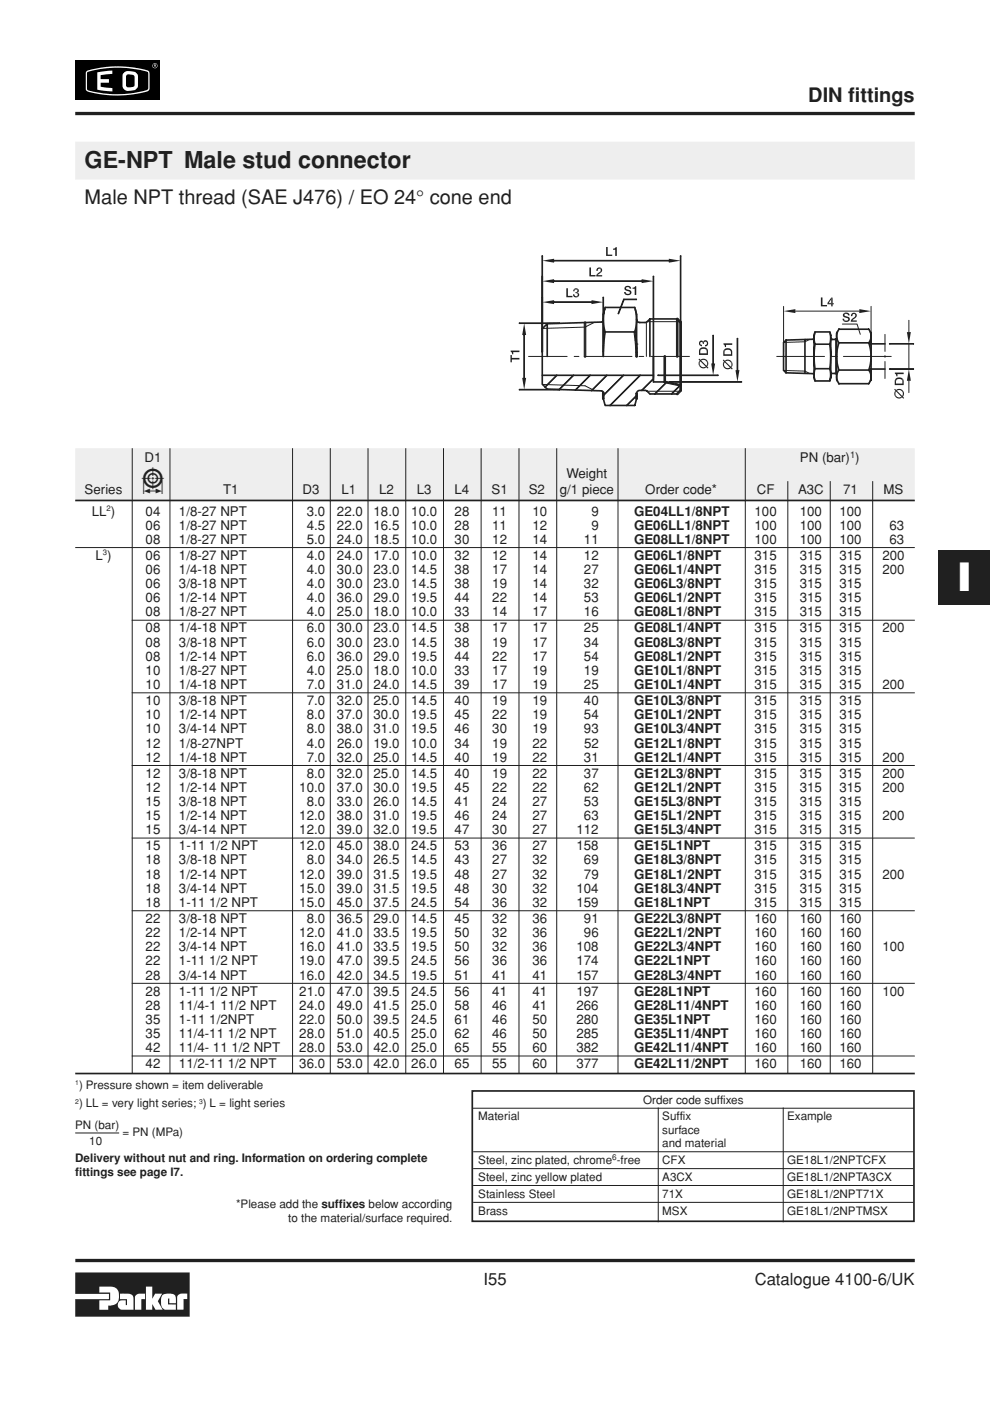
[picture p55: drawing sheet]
<svg xmlns="http://www.w3.org/2000/svg" width="210mm" height="297mm" viewBox="0 0 210 297" stroke-linecap="round" stroke-linejoin="round" font-family="sans-serif">
<defs><g id="words">
<text font-size="8.5" fill="#fff" x="203.1" y="125.2">I</text>
<text font-size="7.1" fill="#231f20" x="30" y="104.8">5</text>
<text font-size="4.9" fill="#231f20" x="17.9" y="35.6">GE-NPT Male stud connector</text>
<g font-size="4.2" fill="#231f20">
<text x="171.4" y="21.6">DIN fittings</text>
<text x="17.9" y="43.3">Male NPT thread (SAE J476) / EO 24° cone end</text>
</g>
<g font-size="3.5" fill="#231f20">
<text x="102.5" y="272.4">I55</text>
<text x="160" y="272.4">Catalogue 4100-6/UK</text>
</g>
<g font-size="2.8" fill="#231f20">
<text x="30.6" y="98">D1</text>
<text x="120.1" y="101.4">Weight</text>
<text x="169.6" y="98">PN (bar) )</text>
<text x="17.9" y="104.8">Series</text>
<text x="47.3" y="104.8">T1</text>
<text x="64.1" y="104.8">D3</text>
<text x="72.4" y="104.8">L1</text>
<text x="80.4" y="104.8">L2</text>
<text x="88.4" y="104.8">L3</text>
<text x="96.4" y="104.8">L4</text>
<text x="104.2" y="104.8">S1</text>
<text x="112.1" y="104.8">S2</text>
<text x="118.7" y="104.8">g/1 piece</text>
<text x="136.8" y="104.8">Order code*</text>
<text x="160.4" y="104.8">CF</text>
<text x="169.2" y="104.8">A3C</text>
<text x="178.8" y="104.8">71</text>
<text x="187.3" y="104.8">MS</text>
<text x="19.4" y="109.3">LL )</text>
<text x="30.9" y="109.3">04</text>
<text x="30.9" y="112.3">06</text>
<text x="37.9" y="112.3">1/8-27 NPT</text>
<text x="37.9" y="109.3">1/8-27 NPT</text>
<text x="65" y="112.3">4.5</text>
<text x="65" y="109.3">3.0</text>
<text x="71.4" y="112.3">22.0</text>
<text x="71.4" y="109.3">22.0</text>
<text x="79.2" y="112.3">16.5</text>
<text x="79.2" y="109.3">18.0</text>
<text x="87.2" y="112.3">10.0</text>
<text x="87.2" y="109.3">10.0</text>
<text x="96.4" y="112.3">28</text>
<text x="96.4" y="109.3">28</text>
<text x="104.4" y="112.3">11</text>
<text x="104.4" y="109.3">11</text>
<text x="112.9" y="112.3">12</text>
<text x="112.9" y="109.3">10</text>
<text x="125.4" y="112.3">9</text>
<text x="125.4" y="109.3">9</text>
<text x="134.4" y="109.3">GE04LL1/8NPT</text>
<text x="134.4" y="112.3">GE06LL1/8NPT</text>
<text x="160" y="109.3">100</text>
<text x="160" y="112.3">100</text>
<text x="169.6" y="109.3">100</text>
<text x="169.6" y="112.3">100</text>
<text x="178" y="109.3">100</text>
<text x="178" y="112.3">100</text>
<text x="188.6" y="112.3">63</text>
<text x="20.2" y="118.7">L )</text>
<text x="30.9" y="115.3">08</text>
<text x="30.9" y="118.7">06</text>
<text x="37.9" y="115.3">1/8-27 NPT</text>
<text x="37.9" y="118.7">1/8-27 NPT</text>
<text x="65" y="115.3">5.0</text>
<text x="65" y="118.7">4.0</text>
<text x="71.4" y="118.7">24.0</text>
<text x="71.4" y="115.3">24.0</text>
<text x="79.2" y="118.7">17.0</text>
<text x="79.2" y="115.3">18.5</text>
<text x="87.2" y="118.7">10.0</text>
<text x="87.2" y="115.3">10.0</text>
<text x="96.4" y="118.7">32</text>
<text x="96.4" y="115.3">30</text>
<text x="104.4" y="118.7">12</text>
<text x="104.4" y="115.3">12</text>
<text x="112.9" y="118.7">14</text>
<text x="112.9" y="115.3">14</text>
<text x="123.8" y="118.7">12</text>
<text x="123.8" y="115.3">11</text>
<text x="134.4" y="115.3">GE08LL1/8NPT</text>
<text x="134.4" y="118.7">GE06L1/8NPT</text>
<text x="160" y="118.7">315</text>
<text x="160" y="115.3">100</text>
<text x="169.6" y="118.7">315</text>
<text x="169.6" y="115.3">100</text>
<text x="178" y="118.7">315</text>
<text x="178" y="115.3">100</text>
<text x="187.1" y="118.7">200</text>
<text x="188.6" y="115.3">63</text>
<text x="30.9" y="121.7">06</text>
<text x="30.9" y="124.7">06</text>
<text x="37.9" y="121.7">1/4-18 NPT</text>
<text x="37.9" y="124.7">3/8-18 NPT</text>
<text x="65" y="121.7">4.0</text>
<text x="65" y="124.7">4.0</text>
<text x="71.4" y="121.7">30.0</text>
<text x="71.4" y="124.7">30.0</text>
<text x="79.2" y="121.7">23.0</text>
<text x="79.2" y="124.7">23.0</text>
<text x="87.2" y="121.7">14.5</text>
<text x="87.2" y="124.7">14.5</text>
<text x="96.4" y="121.7">38</text>
<text x="96.4" y="124.7">38</text>
<text x="104.4" y="121.7">17</text>
<text x="104.4" y="124.7">19</text>
<text x="112.9" y="121.7">14</text>
<text x="112.9" y="124.7">14</text>
<text x="123.8" y="121.7">27</text>
<text x="123.8" y="124.7">32</text>
<text x="134.4" y="121.7">GE06L1/4NPT</text>
<text x="134.4" y="124.7">GE06L3/8NPT</text>
<text x="160" y="121.7">315</text>
<text x="160" y="124.7">315</text>
<text x="169.6" y="121.7">315</text>
<text x="169.6" y="124.7">315</text>
<text x="178" y="121.7">315</text>
<text x="178" y="124.7">315</text>
<text x="187.1" y="121.7">200</text>
<text x="30.9" y="127.7">06</text>
<text x="30.9" y="130.7">08</text>
<text x="37.9" y="127.7">1/2-14 NPT</text>
<text x="37.9" y="130.7">1/8-27 NPT</text>
<text x="65" y="127.7">4.0</text>
<text x="65" y="130.7">4.0</text>
<text x="71.4" y="127.7">36.0</text>
<text x="71.4" y="130.7">25.0</text>
<text x="79.2" y="127.7">29.0</text>
<text x="79.2" y="130.7">18.0</text>
<text x="87.2" y="127.7">19.5</text>
<text x="87.2" y="130.7">10.0</text>
<text x="96.4" y="127.7">44</text>
<text x="96.4" y="130.7">33</text>
<text x="104.4" y="127.7">22</text>
<text x="104.4" y="130.7">14</text>
<text x="112.9" y="127.7">14</text>
<text x="112.9" y="130.7">17</text>
<text x="123.8" y="127.7">53</text>
<text x="123.8" y="130.7">16</text>
<text x="134.4" y="127.7">GE06L1/2NPT</text>
<text x="134.4" y="130.7">GE08L1/8NPT</text>
<text x="160" y="127.7">315</text>
<text x="160" y="130.7">315</text>
<text x="169.6" y="127.7">315</text>
<text x="169.6" y="130.7">315</text>
<text x="178" y="127.7">315</text>
<text x="178" y="130.7">315</text>
<text x="30.9" y="134.1">08</text>
<text x="30.9" y="137.1">08</text>
<text x="37.9" y="134.1">1/4-18 NPT</text>
<text x="37.9" y="137.1">3/8-18 NPT</text>
<text x="65" y="134.1">6.0</text>
<text x="65" y="137.1">6.0</text>
<text x="71.4" y="134.1">30.0</text>
<text x="71.4" y="137.1">30.0</text>
<text x="79.2" y="134.1">23.0</text>
<text x="79.2" y="137.1">23.0</text>
<text x="87.2" y="134.1">14.5</text>
<text x="87.2" y="137.1">14.5</text>
<text x="96.4" y="134.1">38</text>
<text x="96.4" y="137.1">38</text>
<text x="104.4" y="134.1">17</text>
<text x="104.4" y="137.1">19</text>
<text x="112.9" y="134.1">17</text>
<text x="112.9" y="137.1">17</text>
<text x="123.8" y="134.1">25</text>
<text x="123.8" y="137.1">34</text>
<text x="134.4" y="134.1">GE08L1/4NPT</text>
<text x="134.4" y="137.1">GE08L3/8NPT</text>
<text x="160" y="134.1">315</text>
<text x="160" y="137.1">315</text>
<text x="169.6" y="134.1">315</text>
<text x="169.6" y="137.1">315</text>
<text x="178" y="134.1">315</text>
<text x="178" y="137.1">315</text>
<text x="187.1" y="134.1">200</text>
<text x="30.9" y="140.1">08</text>
<text x="30.9" y="143.1">10</text>
<text x="37.9" y="140.1">1/2-14 NPT</text>
<text x="37.9" y="143.1">1/8-27 NPT</text>
<text x="65" y="140.1">6.0</text>
<text x="65" y="143.1">4.0</text>
<text x="71.4" y="140.1">36.0</text>
<text x="71.4" y="143.1">25.0</text>
<text x="79.2" y="140.1">29.0</text>
<text x="79.2" y="143.1">18.0</text>
<text x="87.2" y="140.1">19.5</text>
<text x="87.2" y="143.1">10.0</text>
<text x="96.4" y="140.1">44</text>
<text x="96.4" y="143.1">33</text>
<text x="104.4" y="140.1">22</text>
<text x="104.4" y="143.1">17</text>
<text x="112.9" y="140.1">17</text>
<text x="112.9" y="143.1">19</text>
<text x="123.8" y="140.1">54</text>
<text x="123.8" y="143.1">19</text>
<text x="134.4" y="140.1">GE08L1/2NPT</text>
<text x="134.4" y="143.1">GE10L1/8NPT</text>
<text x="160" y="140.1">315</text>
<text x="160" y="143.1">315</text>
<text x="169.6" y="140.1">315</text>
<text x="169.6" y="143.1">315</text>
<text x="178" y="140.1">315</text>
<text x="178" y="143.1">315</text>
<text x="30.9" y="146.1">10</text>
<text x="30.9" y="149.5">10</text>
<text x="37.9" y="146.1">1/4-18 NPT</text>
<text x="37.9" y="149.5">3/8-18 NPT</text>
<text x="65" y="146.1">7.0</text>
<text x="65" y="149.5">7.0</text>
<text x="71.4" y="146.1">31.0</text>
<text x="71.4" y="149.5">32.0</text>
<text x="79.2" y="146.1">24.0</text>
<text x="79.2" y="149.5">25.0</text>
<text x="87.2" y="146.1">14.5</text>
<text x="87.2" y="149.5">14.5</text>
<text x="96.4" y="146.1">39</text>
<text x="96.4" y="149.5">40</text>
<text x="104.4" y="146.1">17</text>
<text x="104.4" y="149.5">19</text>
<text x="112.9" y="146.1">19</text>
<text x="112.9" y="149.5">19</text>
<text x="123.8" y="146.1">25</text>
<text x="123.8" y="149.5">40</text>
<text x="134.4" y="146.1">GE10L1/4NPT</text>
<text x="134.4" y="149.5">GE10L3/8NPT</text>
<text x="160" y="146.1">315</text>
<text x="160" y="149.5">315</text>
<text x="169.6" y="146.1">315</text>
<text x="169.6" y="149.5">315</text>
<text x="178" y="146.1">315</text>
<text x="178" y="149.5">315</text>
<text x="187.1" y="146.1">200</text>
<text x="30.9" y="152.5">10</text>
<text x="30.9" y="155.5">10</text>
<text x="37.9" y="152.5">1/2-14 NPT</text>
<text x="37.9" y="155.5">3/4-14 NPT</text>
<text x="65" y="152.5">8.0</text>
<text x="65" y="155.5">8.0</text>
<text x="71.4" y="152.5">37.0</text>
<text x="71.4" y="155.5">38.0</text>
<text x="79.2" y="152.5">30.0</text>
<text x="79.2" y="155.5">31.0</text>
<text x="87.2" y="152.5">19.5</text>
<text x="87.2" y="155.5">19.5</text>
<text x="96.4" y="152.5">45</text>
<text x="96.4" y="155.5">46</text>
<text x="104.4" y="152.5">22</text>
<text x="104.4" y="155.5">30</text>
<text x="112.9" y="152.5">19</text>
<text x="112.9" y="155.5">19</text>
<text x="123.8" y="152.5">54</text>
<text x="123.8" y="155.5">93</text>
<text x="134.4" y="152.5">GE10L1/2NPT</text>
<text x="134.4" y="155.5">GE10L3/4NPT</text>
<text x="160" y="152.5">315</text>
<text x="160" y="155.5">315</text>
<text x="169.6" y="152.5">315</text>
<text x="169.6" y="155.5">315</text>
<text x="178" y="152.5">315</text>
<text x="178" y="155.5">315</text>
<text x="30.9" y="158.5">12</text>
<text x="30.9" y="161.5">12</text>
<text x="37.9" y="158.5">1/8-27NPT</text>
<text x="37.9" y="161.5">1/4-18 NPT</text>
<text x="65" y="161.5">7.0</text>
<text x="65" y="158.5">4.0</text>
<text x="71.4" y="161.5">32.0</text>
<text x="71.5" y="158.5">26.0</text>
<text x="79.2" y="161.5">25.0</text>
<text x="79.2" y="158.5">19.0</text>
<text x="87.2" y="161.5">14.5</text>
<text x="87.2" y="158.5">10.0</text>
<text x="96.4" y="161.5">40</text>
<text x="96.4" y="158.5">34</text>
<text x="104.4" y="161.5">19</text>
<text x="104.4" y="158.5">19</text>
<text x="112.9" y="161.5">22</text>
<text x="112.9" y="158.5">22</text>
<text x="123.8" y="161.5">31</text>
<text x="123.8" y="158.5">52</text>
<text x="134.4" y="158.5">GE12L1/8NPT</text>
<text x="134.4" y="161.5">GE12L1/4NPT</text>
<text x="160" y="158.5">315</text>
<text x="160" y="161.5">315</text>
<text x="169.6" y="158.5">315</text>
<text x="169.6" y="161.5">315</text>
<text x="178" y="158.5">315</text>
<text x="178" y="161.5">315</text>
<text x="187.1" y="161.5">200</text>
<text x="30.9" y="164.9">12</text>
<text x="30.9" y="167.9">12</text>
<text x="37.9" y="164.9">3/8-18 NPT</text>
<text x="37.9" y="167.9">1/2-14 NPT</text>
<text x="63.5" y="167.9">10.0</text>
<text x="65" y="164.9">8.0</text>
<text x="71.4" y="167.9">37.0</text>
<text x="71.4" y="164.9">32.0</text>
<text x="79.2" y="167.9">30.0</text>
<text x="79.2" y="164.9">25.0</text>
<text x="87.2" y="167.9">19.5</text>
<text x="87.2" y="164.9">14.5</text>
<text x="96.4" y="167.9">45</text>
<text x="96.4" y="164.9">40</text>
<text x="104.4" y="167.9">22</text>
<text x="104.4" y="164.9">19</text>
<text x="112.9" y="167.9">22</text>
<text x="112.9" y="164.9">22</text>
<text x="123.8" y="167.9">62</text>
<text x="123.8" y="164.9">37</text>
<text x="134.4" y="164.9">GE12L3/8NPT</text>
<text x="134.4" y="167.9">GE12L1/2NPT</text>
<text x="160" y="164.9">315</text>
<text x="160" y="167.9">315</text>
<text x="169.6" y="164.9">315</text>
<text x="169.6" y="167.9">315</text>
<text x="178" y="164.9">315</text>
<text x="178" y="167.9">315</text>
<text x="187.1" y="164.9">200</text>
<text x="187.1" y="167.9">200</text>
<text x="30.9" y="170.9">15</text>
<text x="30.9" y="173.9">15</text>
<text x="37.9" y="170.9">3/8-18 NPT</text>
<text x="37.9" y="173.9">1/2-14 NPT</text>
<text x="63.5" y="173.9">12.0</text>
<text x="65" y="170.9">8.0</text>
<text x="71.4" y="173.9">38.0</text>
<text x="71.4" y="170.9">33.0</text>
<text x="79.2" y="173.9">31.0</text>
<text x="79.2" y="170.9">26.0</text>
<text x="87.2" y="173.9">19.5</text>
<text x="87.2" y="170.9">14.5</text>
<text x="96.4" y="173.9">46</text>
<text x="96.4" y="170.9">41</text>
<text x="104.4" y="173.9">24</text>
<text x="104.4" y="170.9">24</text>
<text x="112.9" y="173.9">27</text>
<text x="112.9" y="170.9">27</text>
<text x="123.8" y="173.9">63</text>
<text x="123.8" y="170.9">53</text>
<text x="134.4" y="170.9">GE15L3/8NPT</text>
<text x="134.4" y="173.9">GE15L1/2NPT</text>
<text x="160" y="170.9">315</text>
<text x="160" y="173.9">315</text>
<text x="169.6" y="170.9">315</text>
<text x="169.6" y="173.9">315</text>
<text x="178" y="170.9">315</text>
<text x="178" y="173.9">315</text>
<text x="187.1" y="173.9">200</text>
<text x="30.9" y="176.9">15</text>
<text x="37.9" y="176.9">3/4-14 NPT</text>
<text x="63.5" y="176.9">12.0</text>
<text x="71.4" y="176.9">39.0</text>
<text x="79.2" y="176.9">32.0</text>
<text x="87.2" y="176.9">19.5</text>
<text x="96.4" y="176.9">47</text>
<text x="104.4" y="176.9">30</text>
<text x="112.9" y="176.9">27</text>
<text x="122.2" y="176.9">112</text>
<text x="134.4" y="176.9">GE15L3/4NPT</text>
<text x="160" y="176.9">315</text>
<text x="169.6" y="176.9">315</text>
<text x="178" y="176.9">315</text>
<text x="30.9" y="180.3">15</text>
<text x="30.9" y="183.3">18</text>
<text x="37.9" y="180.3">1-11 1/2 NPT</text>
<text x="37.9" y="183.3">3/8-18 NPT</text>
<text x="63.5" y="180.3">12.0</text>
<text x="65" y="183.3">8.0</text>
<text x="71.4" y="180.3">45.0</text>
<text x="71.4" y="183.3">34.0</text>
<text x="79.2" y="180.3">38.0</text>
<text x="79.2" y="183.3">26.5</text>
<text x="87.2" y="180.3">24.5</text>
<text x="87.2" y="183.3">14.5</text>
<text x="96.4" y="180.3">53</text>
<text x="96.4" y="183.3">43</text>
<text x="104.4" y="180.3">36</text>
<text x="104.4" y="183.3">27</text>
<text x="112.9" y="180.3">27</text>
<text x="112.9" y="183.3">32</text>
<text x="122.2" y="180.3">158</text>
<text x="123.8" y="183.3">69</text>
<text x="134.4" y="180.3">GE15L1NPT</text>
<text x="134.4" y="183.3">GE18L3/8NPT</text>
<text x="160" y="180.3">315</text>
<text x="160" y="183.3">315</text>
<text x="169.6" y="180.3">315</text>
<text x="169.6" y="183.3">315</text>
<text x="178" y="180.3">315</text>
<text x="178" y="183.3">315</text>
<text x="30.9" y="186.3">18</text>
<text x="30.9" y="189.3">18</text>
<text x="37.9" y="186.3">1/2-14 NPT</text>
<text x="37.9" y="189.3">3/4-14 NPT</text>
<text x="63.5" y="186.3">12.0</text>
<text x="63.5" y="189.3">15.0</text>
<text x="71.4" y="186.3">39.0</text>
<text x="71.4" y="189.3">39.0</text>
<text x="79.2" y="186.3">31.5</text>
<text x="79.2" y="189.3">31.5</text>
<text x="87.2" y="186.3">19.5</text>
<text x="87.2" y="189.3">19.5</text>
<text x="96.4" y="186.3">48</text>
<text x="96.4" y="189.3">48</text>
<text x="104.4" y="186.3">27</text>
<text x="104.4" y="189.3">30</text>
<text x="112.9" y="186.3">32</text>
<text x="112.9" y="189.3">32</text>
<text x="122.2" y="189.3">104</text>
<text x="123.8" y="186.3">79</text>
<text x="134.4" y="186.3">GE18L1/2NPT</text>
<text x="134.4" y="189.3">GE18L3/4NPT</text>
<text x="160" y="186.3">315</text>
<text x="160" y="189.3">315</text>
<text x="169.6" y="186.3">315</text>
<text x="169.6" y="189.3">315</text>
<text x="178" y="186.3">315</text>
<text x="178" y="189.3">315</text>
<text x="187.1" y="186.3">200</text>
<text x="30.9" y="192.3">18</text>
<text x="30.9" y="195.7">22</text>
<text x="37.9" y="192.3">1-11 1/2 NPT</text>
<text x="37.9" y="195.7">3/8-18 NPT</text>
<text x="63.5" y="192.3">15.0</text>
<text x="65" y="195.7">8.0</text>
<text x="71.4" y="192.3">45.0</text>
<text x="71.4" y="195.7">36.5</text>
<text x="79.2" y="192.3">37.5</text>
<text x="79.2" y="195.7">29.0</text>
<text x="87.2" y="192.3">24.5</text>
<text x="87.2" y="195.7">14.5</text>
<text x="96.4" y="192.3">54</text>
<text x="96.4" y="195.7">45</text>
<text x="104.4" y="192.3">36</text>
<text x="104.4" y="195.7">32</text>
<text x="112.9" y="192.3">32</text>
<text x="112.9" y="195.7">36</text>
<text x="122.2" y="192.3">159</text>
<text x="123.8" y="195.7">91</text>
<text x="134.4" y="192.3">GE18L1NPT</text>
<text x="134.4" y="195.7">GE22L3/8NPT</text>
<text x="160" y="192.3">315</text>
<text x="160" y="195.7">160</text>
<text x="169.6" y="192.3">315</text>
<text x="169.6" y="195.7">160</text>
<text x="178" y="192.3">315</text>
<text x="178" y="195.7">160</text>
<text x="30.9" y="198.7">22</text>
<text x="30.9" y="201.7">22</text>
<text x="37.9" y="198.7">1/2-14 NPT</text>
<text x="37.9" y="201.7">3/4-14 NPT</text>
<text x="63.5" y="198.7">12.0</text>
<text x="63.5" y="201.7">16.0</text>
<text x="71.4" y="198.7">41.0</text>
<text x="71.4" y="201.7">41.0</text>
<text x="79.2" y="198.7">33.5</text>
<text x="79.2" y="201.7">33.5</text>
<text x="87.2" y="198.7">19.5</text>
<text x="87.2" y="201.7">19.5</text>
<text x="96.4" y="198.7">50</text>
<text x="96.4" y="201.7">50</text>
<text x="104.4" y="198.7">32</text>
<text x="104.4" y="201.7">32</text>
<text x="112.9" y="198.7">36</text>
<text x="112.9" y="201.7">36</text>
<text x="122.2" y="201.7">108</text>
<text x="123.8" y="198.7">96</text>
<text x="134.4" y="198.7">GE22L1/2NPT</text>
<text x="134.4" y="201.7">GE22L3/4NPT</text>
<text x="160" y="198.7">160</text>
<text x="160" y="201.7">160</text>
<text x="169.6" y="198.7">160</text>
<text x="169.6" y="201.7">160</text>
<text x="178" y="198.7">160</text>
<text x="178" y="201.7">160</text>
<text x="187.1" y="201.7">100</text>
<text x="30.9" y="204.7">22</text>
<text x="30.9" y="207.7">28</text>
<text x="37.9" y="204.7">1-11 1/2 NPT</text>
<text x="37.9" y="207.7">3/4-14 NPT</text>
<text x="63.5" y="204.7">19.0</text>
<text x="63.5" y="207.7">16.0</text>
<text x="71.4" y="204.7">47.0</text>
<text x="71.4" y="207.7">42.0</text>
<text x="79.2" y="204.7">39.5</text>
<text x="79.2" y="207.7">34.5</text>
<text x="87.2" y="204.7">24.5</text>
<text x="87.2" y="207.7">19.5</text>
<text x="96.4" y="204.7">56</text>
<text x="96.4" y="207.7">51</text>
<text x="104.4" y="204.7">36</text>
<text x="104.4" y="207.7">41</text>
<text x="112.9" y="204.7">36</text>
<text x="112.9" y="207.7">41</text>
<text x="122.2" y="204.7">174</text>
<text x="122.2" y="207.7">157</text>
<text x="134.4" y="204.7">GE22L1NPT</text>
<text x="134.4" y="207.7">GE28L3/4NPT</text>
<text x="160" y="204.7">160</text>
<text x="160" y="207.7">160</text>
<text x="169.6" y="204.7">160</text>
<text x="169.6" y="207.7">160</text>
<text x="178" y="204.7">160</text>
<text x="178" y="207.7">160</text>
<text x="30.9" y="211.1">28</text>
<text x="30.9" y="214.1">28</text>
<text x="37.9" y="211.1">1-11 1/2 NPT</text>
<text x="37.9" y="214.1">11/4-1 11/2 NPT</text>
<text x="63.5" y="214.1">24.0</text>
<text x="63.5" y="211.1">21.0</text>
<text x="71.4" y="214.1">49.0</text>
<text x="71.4" y="211.1">47.0</text>
<text x="79.2" y="214.1">41.5</text>
<text x="79.2" y="211.1">39.5</text>
<text x="87.2" y="214.1">25.0</text>
<text x="87.2" y="211.1">24.5</text>
<text x="96.4" y="214.1">58</text>
<text x="96.4" y="211.1">56</text>
<text x="104.4" y="214.1">46</text>
<text x="104.4" y="211.1">41</text>
<text x="112.9" y="214.1">41</text>
<text x="112.9" y="211.1">41</text>
<text x="122.2" y="214.1">266</text>
<text x="122.2" y="211.1">197</text>
<text x="134.4" y="211.1">GE28L1NPT</text>
<text x="134.4" y="214.1">GE28L11/4NPT</text>
<text x="160" y="211.1">160</text>
<text x="160" y="214.1">160</text>
<text x="169.6" y="211.1">160</text>
<text x="169.6" y="214.1">160</text>
<text x="178" y="211.1">160</text>
<text x="178" y="214.1">160</text>
<text x="187.1" y="211.1">100</text>
<text x="30.9" y="217.1">35</text>
<text x="30.9" y="220.1">35</text>
<text x="37.9" y="217.1">1-11 1/2NPT</text>
<text x="37.9" y="220.1">11/4-11 1/2 NPT</text>
<text x="63.5" y="220.1">28.0</text>
<text x="63.5" y="217.1">22.0</text>
<text x="71.4" y="220.1">51.0</text>
<text x="71.4" y="217.1">50.0</text>
<text x="79.2" y="220.1">40.5</text>
<text x="79.2" y="217.1">39.5</text>
<text x="87.2" y="220.1">25.0</text>
<text x="87.2" y="217.1">24.5</text>
<text x="96.4" y="220.1">62</text>
<text x="96.4" y="217.1">61</text>
<text x="104.4" y="220.1">46</text>
<text x="104.4" y="217.1">46</text>
<text x="112.9" y="220.1">50</text>
<text x="112.9" y="217.1">50</text>
<text x="122.2" y="220.1">285</text>
<text x="122.2" y="217.1">280</text>
<text x="134.4" y="217.1">GE35L1NPT</text>
<text x="134.4" y="220.1">GE35L11/4NPT</text>
<text x="160" y="217.1">160</text>
<text x="160" y="220.1">160</text>
<text x="169.6" y="217.1">160</text>
<text x="169.6" y="220.1">160</text>
<text x="178" y="217.1">160</text>
<text x="178" y="220.1">160</text>
<text x="30.9" y="223.1">42</text>
<text x="30.9" y="226.5">42</text>
<text x="37.9" y="223.1">11/4- 11 1/2 NPT</text>
<text x="37.9" y="226.5">11/2-11 1/2 NPT</text>
<text x="63.5" y="226.5">36.0</text>
<text x="63.5" y="223.1">28.0</text>
<text x="71.4" y="226.5">53.0</text>
<text x="71.4" y="223.1">53.0</text>
<text x="79.2" y="226.5">42.0</text>
<text x="79.2" y="223.1">42.0</text>
<text x="87.2" y="226.5">26.0</text>
<text x="87.2" y="223.1">25.0</text>
<text x="96.4" y="226.5">65</text>
<text x="96.4" y="223.1">65</text>
<text x="104.4" y="226.5">55</text>
<text x="104.4" y="223.1">55</text>
<text x="112.9" y="226.5">60</text>
<text x="112.9" y="223.1">60</text>
<text x="122.2" y="226.5">377</text>
<text x="122.2" y="223.1">382</text>
<text x="134.4" y="223.1">GE42L11/4NPT</text>
<text x="134.4" y="226.5">GE42L11/2NPT</text>
<text x="160" y="223.1">160</text>
<text x="160" y="226.5">160</text>
<text x="169.6" y="223.1">160</text>
<text x="169.6" y="226.5">160</text>
<text x="178" y="223.1">160</text>
<text x="178" y="226.5">160</text>
</g>
<g font-size="2.5" fill="#231f20">
<text x="16.8" y="230.8">) Pressure shown = item deliverable</text>
<text x="136.3" y="234">Order code suffixes</text>
<text x="15.9" y="239.3">PN (bar)</text>
<text x="16.8" y="234.8">) LL = very light series; ) L = light series</text>
<text x="101.4" y="237.5">Material</text>
<text x="140.4" y="237.5">Suffix</text>
<text x="166.9" y="237.5">Example</text>
<text x="18.9" y="242.8">10</text>
<text x="26" y="240.8">= PN (MPa)</text>
<text x="140.4" y="240.4">surface</text>
<text x="140.4" y="243.2">and material</text>
<text x="15.9" y="246.3">Delivery without nut and ring. Information on ordering complete</text>
<text x="15.9" y="249.3">fittings see page I7.</text>
<text x="101.4" y="246.8">Steel, zinc plated, chrome -free</text>
<text x="101.4" y="250.4">Steel, zinc yellow plated</text>
<text x="140.4" y="246.8">CFX</text>
<text x="140.4" y="250.4">A3CX</text>
<text x="166.9" y="250.4">GE18L1/2NPTA3CX</text>
<text x="166.9" y="246.8">GE18L1/2NPTCFX</text>
<text x="50" y="256.1">*Please add the suffixes below according</text>
<text x="101.4" y="253.9">Stainless Steel</text>
<text x="101.4" y="257.5">Brass</text>
<text x="140.4" y="253.9">71X</text>
<text x="140.4" y="257.5">MSX</text>
<text x="166.9" y="253.9">GE18L1/2NPT71X</text>
<text x="166.9" y="257.5">GE18L1/2NPTMSX</text>
<text x="61.1" y="259.1">to the material/surface required.</text>
</g>
<text font-size="2" fill="#231f20" x="180.2" y="97.1">1</text>
<g font-size="1.7" fill="#231f20">
<text x="22.6" y="108.4">2</text>
<text x="21.8" y="117.8">3</text>
<text x="129.8" y="245.9">6</text>
</g>
<g font-size="1.4" fill="#231f20">
<text x="15.9" y="229.9">1</text>
<text x="15.9" y="234">2</text>
<text x="42.2" y="234">3</text>
</g>
</g></defs>
<path d="M208.9 11.1h1.1M208.9 285.9h1.1" fill="none" stroke="#000" stroke-width=".21"/>
<g fill="#fff">
<path d="M206 9.6h3.9v3h-3.9z"/>
<path d="M206 284.5h3.9v3h-3.9z"/>
<path d="M204.2 288.5h5.7v7h-5.7z"/>
<path d="M204.2 1.6h5.7v7h-5.7z"/>
</g>
<path d="M16 12.9h18v8.3h-18z" fill="#000"/>
<circle cx="32.9" cy="13.9" r=".54" fill="#fff"/>
<circle cx="32.9" cy="13.9" r=".46" fill="#000"/>
<path d="M32.6 13.7l.5 .1v.4l-.4-.2-.1 .2z" fill="#fff"/>
<path d="M32.7 13.8l.3 .1h-.3z" fill="#000"/>
<path d="M18.4 15.1a21.9 21.9 0 0 1 13.1 0l.2 .7-.1 3.3a6.5 6.5 0 0 1-3.5 .9 20.9 20.9 0 0 1-9.8-.8l-.1-.3v-3.5z" fill="#fff"/>
<path d="M18.5 15.3a22 22 0 0 1 12.8 0l.1 .3v3.3a19.8 19.8 0 0 1-9 .9h-.6a7.4 7.4 0 0 1-3.3-.9z" fill="#000"/>
<g fill="#fff">
<path d="M20.6 15.3l3.2-.3v.7l-2.5 .3v.8h1.8v.7h-1.8v.9l2.5 .3v.7l-3.2-.4z"/>
<path d="M26.2 15.5a2.43 2.43 0 0 1 2.9 .2l.2 .5-.2 2.4a2.34 2.34 0 0 1-2.9 .2l-.2-.5v-2.3z"/>
</g>
<path d="M26.8 15.9l.5-.1a1 1 0 0 1 1.2 .5v1.7a1.21 1.21 0 0 1-1.6 .4l-.2-.3z" fill="#000"/>
<path d="M15.9 269.8h24.3v9.4h-24.3v-3.8h7.2v-1.1h-7.2z" fill="#231f20"/>
<g fill="#fff">
<path d="M21.1 272.8h1.9a1.8 1.8 0 0 1 2.2 2.1 1.85 1.85 0 0 1-2.3 1.9v.9h-1.8v-2h2.3v-1.7h-2.3z"/>
<path d="M30.9 272.8h1.4v2.6l.6-1.1h1.5l-.9 1.6 1 1.8h-1.5l-.7-1.2v1.2h-1.4z"/>
<path d="M34.4 274.6a2.29 2.29 0 0 1 2.8 .2l.1 1.5h-1.4v-1h-.3v1.3h1.7v1.1l-2.5-.1a2.51 2.51 0 0 1-.4-3z"/>
<path d="M28.7 274.7l.9-.4h1.1v1.1h-.7v2.3h-1.4v-2.7z"/>
<path d="M25.4 274.3a3.5 3.5 0 0 1 2.8 .5l.1 2.9h-2.6a1.07 1.07 0 0 1-.7-1.4 1.07 1.07 0 0 1 1.5-.6h.2v1h.2v-1.3h-1.5z"/>
<path d="M37.7 274.7l.8-.4h1.2v1.1h-.8v2.3h-1.3v-2.7z"/>
</g>
<path d="M198.9 116.7h11v11.6h-11z" fill="#231f20"/>
<path d="M15.9 24.1h178M16 267.3h178" fill="none" stroke="#231f20" stroke-width=".7" stroke-linecap="butt"/>
<path d="M164.7 75.6h10.1M166.2 78.5l4.5 .2 1 .5M171.7 72l-1 .5-4.5 .1M176.3 75.6h1M177.2 72v7.2M178.8 75.6h10.2M187.6 70.9v3.6M187.6 75.4v.4M187.6 76.6v3.6" fill="none" stroke="#231f20" stroke-width=".21"/>
<g fill="none" stroke="#231f20" stroke-width=".35">
<path d="M166.7 79l5.7 .2 .2 .2M166.7 72.1v6.9M170.7 72v7.2M172.6 71.7l-.2 .2-5.7 .2-.6 .5v5.9l.6 .5M172.8 70.5a4.5 4.5 0 0 0 0 2.5M172.8 73l-.2 2.6v-4.5l.2-.7h3.1l.2 .7v4.5l-.2-2.6M172.8 78.2a4.5 4.5 0 0 0 0 2.4M172.8 78.2l-.2-2.6v4.4l.2 .8h3.1l.2-.8v-4.4l-.2 2.6M172.8 73h3.1M172.8 78.2h3.1M175.9 78.2a4.4 4.4 0 0 1 .1 2.4M176 70.5a4.4 4.4 0 0 1-.1 2.5"/>
<path d="M176.1 71.6l.3 .4h.7l.3-.2M177.4 79.4l-.3-.2h-.7l-.3 .3M177.9 72.7h6.3M177.9 78.5h6.3M184.7 70.6l-.5-.8h-6.3l-.5 .8v9.9l.5 .8h6.3l.5-.8M187.6 72.9h-2.9v-2.3v9.9v-2.3h2.9"/>
</g>
<circle cx="177.9" cy="69.8" r=".17" fill="#231f20"/>
<path d="M177.9 72.7a8.8 8.8 0 0 0 0 5.8 2.42 2.42 0 0 0-.3 2.3M184.5 70.3a2.38 2.38 0 0 1-.3 2.4 8.8 8.8 0 0 1 0 5.8 2.38 2.38 0 0 1 .3 2.3" fill="none" stroke="#231f20" stroke-width=".35"/>
<circle cx="177.9" cy="81.4" r=".17" fill="#231f20"/>
<path d="M177.6 70.3a2.42 2.42 0 0 0 .3 2.4" fill="none" stroke="#231f20" stroke-width=".35"/>
<path d="M166.1 65v9.6M168.6 66h13.6M177.3 71.9h.1M177.3 79.3h.1M184.7 65v9.6" fill="none" stroke="#231f20" stroke-width=".21"/>
<g fill="#231f20">
<path d="M166.1 66l2.5-.5v.9z"/>
<path d="M182.2 65.5l2.5 .5-2.5 .4z"/>
<path d="M174 63.1h.4v1.6h.9v.3h-1.3z" fill-rule="evenodd"/>
<path d="M176.2 63.1h.3l-.8 1.2h1.1v.2h-.3v.5h-.3v-.5h-.8v-.3z" fill-rule="evenodd"/>
<path d="M176.5 63.1v1.2h-.8h.5v-.8z" fill-rule="evenodd"/>
</g>
<path d="M178.6 68.7h3.1l.7 2.2" fill="none" stroke="#231f20" stroke-width=".21"/>
<g fill="#231f20">
<path d="M178.6 67.6h.4l.1 .3 .4 .1h-.7z" fill-rule="evenodd"/>
<path d="M178.8 66.5h.6a.25 .25 0 0 0-.3 .2 .25 .25 0 0 0 .2 .3l.3 .1a.55 .55 0 0 1 .6 .5 .55 .55 0 0 1-.4 .6h-.6l-.4-.2h.7a.32 .32 0 0 0 .3-.4 .32 .32 0 0 0-.4-.2h-.1a.54 .54 0 0 1-.5-.3 .54 .54 0 0 1 0-.6z" fill-rule="evenodd"/>
<path d="M178.9 66.5l.3-.2h.5l.3 .2 .1 .4h-.3l-.2-.3z" fill-rule="evenodd"/>
<path d="M181 66.6l.6-.1v.5l-.9 .9h1v.3h-1.3l.1-.5 .6-.4a.37 .37 0 0 0 .2-.4 .37 .37 0 0 0-.3-.3z" fill-rule="evenodd"/>
<path d="M180.6 66.5a.65 .65 0 0 1 1 0l-.7 .1-.2 .4h-.3z" fill-rule="evenodd"/>
<path d="M188.6 72.9v.1z" fill-rule="evenodd"/>
</g>
<path d="M188.6 72.8h5.1v.2h-5.1zM188.6 72.8v.2M188.6 72.9h5.1" fill="none" stroke="#231f20" stroke-width=".21"/>
<path d="M193.7 72.8v.2z" fill-rule="evenodd" fill="#231f20"/>
<path d="M193.7 72.8v.2" fill="none" stroke="#231f20" stroke-width=".21"/>
<path d="M188.6 78.2v.1z" fill-rule="evenodd" fill="#231f20"/>
<path d="M188.6 78.2h5.1v.1h-5.1zM188.6 78.2v.1M188.6 78.2h5.1" fill="none" stroke="#231f20" stroke-width=".21"/>
<path d="M193.7 78.2v.1z" fill-rule="evenodd" fill="#231f20"/>
<path d="M192.7 67.9v2.5M193.7 78.2v.1M192.7 80.7v2.5" fill="none" stroke="#231f20" stroke-width=".21"/>
<g fill="#231f20">
<path d="M191.4 82.8l.3 .6-.3 .7z" fill-rule="evenodd"/>
<path d="M190.1 82.6l.6-.1 .5 .1 .2 .2v.7l-.1-.4a.79 .79 0 0 0-1.1-.3z" fill-rule="evenodd"/>
<path d="M189.9 83.5v.2a.78 .78 0 0 0 1.2 .4v.3l-.2 .1-.7-.1-.4-.3z" fill-rule="evenodd"/>
<path d="M189.8 82.8v1.3l-.2-.5z" fill-rule="evenodd"/>
<path d="M189.8 82.4l.2 .3 .1-.1 .1 .2 1.1 1.1 .1-1.1v1.3l.3 .3-.2 .1-.2-.2-.2 .1v-.3l-1.1-1.1-.2 1.1v-1.3l-.2-.2z" fill-rule="evenodd"/>
<path d="M190 80.2l.6-.2 .6 .2 .2 .1-.1 1v-.4a.68 .68 0 0 0-.7-.6 .68 .68 0 0 0-.6 .7z" fill-rule="evenodd"/>
<path d="M189.9 80.3l.1 1h1.3l.1-1 .2 .4v.9h-1.9v-.9z" fill-rule="evenodd"/>
<path d="M189.7 79h1.9v.3h-1.3v.5h-.3z" fill-rule="evenodd"/>
</g>
<path d="M192.7 72.9v5.3" fill="none" stroke="#231f20" stroke-width=".21"/>
<g fill="#231f20">
<path d="M192.3 70.4h.8l-.4 2.5z"/>
<path d="M192.7 78.2l.4 2.5h-.8z"/>
</g>
<g fill="none" stroke="#231f20" stroke-width=".35">
<path d="M115 79.6h23.5M116 68.6l-1 1.1v11.8l1 1 11.5 .4 .3 .1 .1 .3M116 68.6v7M127.9 67.9l-.1 .3-.3 .1-11.5 .3M128.2 65.5a8.7 8.7 0 0 0 .1 4.9M128.3 70.4l-.4 5.2v-9l.4-1.4h6.3l.4 1.4v9M134.7 65.5a8.8 8.8 0 0 1-.1 4.9h-6.3M137.8 67.6l-.8 .7-1.4 .1a.67 .67 0 0 1-.6-.7M137.8 67.6h5.8M137.8 67.6v8M138.5 75.6v5.4h2.4M127.9 84.5l.4 1.5h6.3l.4-1.5"/>
<path d="M135 83.4a.67 .67 0 0 1 .6-.6h1.4l.8 .7h5.8"/>
</g>
<path d="M112.1 75.6h8.1M121.7 75.6h1M124.2 75.6h9.8M126.1 68.3l-2.1 1.1-9 .2M135.5 75.6h1M137 68.4v7.2M137.2 68.2h7M138 75.6h8.2M115 81.5l9 .3 2.1 1M137.2 83h7" fill="none" stroke="#231f20" stroke-width=".21"/>
<path d="M144.2 68.5l.2-.3v.3z" fill-rule="evenodd" fill="#231f20"/>
<path d="M144.4 68.2v.3h-.2" fill="none" stroke="#231f20" stroke-width=".21"/>
<path d="M143.5 67.7l.2-.2 .7 .7-.2 .3z" fill-rule="evenodd" fill="#231f20"/>
<path d="M143.5 67.7l.2-.2 .7 .7-.2 .3z" fill="none" stroke="#231f20" stroke-width=".21"/>
<path d="M143.5 67.5h.2l-.1 .1z" fill-rule="evenodd" fill="#231f20"/>
<path d="M143.4 67.6h.4v8h-.4zM143.7 67.5h-.2l-.1 .1" fill="none" stroke="#231f20" stroke-width=".21"/>
<path d="M143.6 67.6v8" fill="none" stroke="#231f20" stroke-width=".34"/>
<path d="M143.4 75.6h.4l-.2 .1z" fill-rule="evenodd" fill="#231f20"/>
<path d="M143.4 75.6l.2 .1 .2-.1" fill="none" stroke="#231f20" stroke-width=".21"/>
<path d="M140.8 80.8h.2l-.1 .3z" fill-rule="evenodd" fill="#231f20"/>
<path d="M141 80.8l-.2 .1 .1 .2" fill="none" stroke="#231f20" stroke-width=".21"/>
<path d="M141 80.8l3.3 .7v.4l-3.4-.8z" fill-rule="evenodd" fill="#231f20"/>
<path d="M141 80.8l3.3 .7v.4l-3.4-.8z" fill="none" stroke="#231f20" stroke-width=".21"/>
<path d="M144.3 81.5l.2 .2h-.2z" fill-rule="evenodd" fill="#231f20"/>
<path d="M144.3 81.5l.2 .2" fill="none" stroke="#231f20" stroke-width=".21"/>
<path d="M144.1 81.7h.4v1.1h-.4z" fill-rule="evenodd" fill="#231f20"/>
<path d="M144.1 81.7h.4v1.1h-.4z" fill="none" stroke="#231f20" stroke-width=".21"/>
<path d="M144.3 82.8h.2z" fill-rule="evenodd" fill="#231f20"/>
<path d="M144.5 82.8l-.1 .1" fill="none" stroke="#231f20" stroke-width=".21"/>
<path d="M143.5 83.4l.7-.7 .2 .2-.7 .7z" fill-rule="evenodd" fill="#231f20"/>
<path d="M143.5 83.4l.7-.7 .2 .2-.7 .7z" fill="none" stroke="#231f20" stroke-width=".21"/>
<path d="M143.5 83.4l.2 .2h-.2z" fill-rule="evenodd" fill="#231f20"/>
<path d="M143.5 83.4v.2h.2" fill="none" stroke="#231f20" stroke-width=".21"/>
<path d="M144.2 81.8h.2z" fill-rule="evenodd" fill="#231f20"/>
<path d="M144.4 81.8h-.2" fill="none" stroke="#231f20" stroke-width=".21"/>
<path d="M144.2 81.7l.2 .1z" fill-rule="evenodd" fill="#231f20"/>
<path d="M144.2 81.7l.2 .1z" fill="none" stroke="#231f20" stroke-width=".21"/>
<path d="M144.4 81.7h.1" fill="none" stroke="#231f20" stroke-width=".21"/>
<path d="M144.2 81.7h.2z" fill-rule="evenodd" fill="#231f20"/>
<path d="M144.2 81.7h.2z" fill="none" stroke="#231f20" stroke-width=".21"/>
<path d="M144.3 81.6v.1" fill="none" stroke="#231f20" stroke-width=".21"/>
<path d="M144.3 81.6l-.1 .2z" fill-rule="evenodd" fill="#231f20"/>
<path d="M144.3 81.6l-.1 .2z" fill="none" stroke="#231f20" stroke-width=".21"/>
<path d="M144.2 81.6v.1z" fill-rule="evenodd" fill="#231f20"/>
<path d="M144.3 81.6l-.1 .1" fill="none" stroke="#231f20" stroke-width=".21"/>
<path d="M144.1 81.7h.4l-.2 .2z" fill-rule="evenodd" fill="#231f20"/>
<path d="M144.1 68.3h.4v13.4h-.4zM144.1 81.7l.2 .2 .2-.2" fill="none" stroke="#231f20" stroke-width=".21"/>
<path d="M144.3 68.3v13.4" fill="none" stroke="#231f20" stroke-width=".34"/>
<path d="M144.2 68.2l.3 .1h-.4z" fill-rule="evenodd" fill="#231f20"/>
<path d="M144.1 68.3l.2-.1 .2 .1" fill="none" stroke="#231f20" stroke-width=".21"/>
<path d="M123.9 75.6h.3l-.2 .1z" fill-rule="evenodd" fill="#231f20"/>
<path d="M123.9 75.6l.1 .1 .2-.1M123.9 68.4h.3v7.2h-.3z" fill="none" stroke="#231f20" stroke-width=".21"/>
<path d="M124 68.4v7.2" fill="none" stroke="#231f20" stroke-width=".34"/>
<path d="M123.9 68.3l.2-.1 .1 .2h-.3z" fill-rule="evenodd" fill="#231f20"/>
<path d="M123.9 68.4l.1-.2 .2 .2" fill="none" stroke="#231f20" stroke-width=".21"/>
<path d="M127.8 83.1l.3 .2h-.4z" fill-rule="evenodd" fill="#231f20"/>
<path d="M127.7 83.3l.2-.2 .2 .2" fill="none" stroke="#231f20" stroke-width=".21"/>
<path d="M127.7 83.3h.4v1.2h-.4z" fill-rule="evenodd" fill="#231f20"/>
<path d="M127.7 83.3h.4v1.2h-.4z" fill="none" stroke="#231f20" stroke-width=".21"/>
<path d="M127.7 84.5h.4l-.2 .2z" fill-rule="evenodd" fill="#231f20"/>
<path d="M127.7 84.5l.2 .2 .2-.2" fill="none" stroke="#231f20" stroke-width=".21"/>
<path d="M134.8 75.6h.3l-.1 .1z" fill-rule="evenodd" fill="#231f20"/>
<path d="M134.8 75.6l.2 .1 .1-.1" fill="none" stroke="#231f20" stroke-width=".21"/>
<path d="M134.8 74.7h.3v.9h-.3z" fill-rule="evenodd" fill="#231f20"/>
<path d="M134.8 74.7h.3v.9h-.3z" fill="none" stroke="#231f20" stroke-width=".21"/>
<path d="M135 74.7h.1z" fill="#231f20"/>
<path d="M135.1 74.7h.1" fill="none" stroke="#231f20" stroke-width=".21"/>
<path d="M134.8 73.8h.3v.9h-.3z" fill-rule="evenodd" fill="#231f20"/>
<path d="M134.8 73.8h.3v.9h-.3z" fill="none" stroke="#231f20" stroke-width=".21"/>
<path d="M134.9 73.8h.2z" fill="#231f20"/>
<path d="M135.1 73.8h.1" fill="none" stroke="#231f20" stroke-width=".21"/>
<path d="M134.7 73h.4v.8l-.3 .1z" fill-rule="evenodd" fill="#231f20"/>
<path d="M134.7 73h.4v.8l-.3 .1z" fill="none" stroke="#231f20" stroke-width=".21"/>
<path d="M134.9 73h.2z" fill="#231f20"/>
<path d="M135.1 73h.1" fill="none" stroke="#231f20" stroke-width=".21"/>
<path d="M134.6 72.1h.4l.1 .9h-.4z" fill-rule="evenodd" fill="#231f20"/>
<path d="M134.6 72.1h.4l.1 .9h-.4z" fill="none" stroke="#231f20" stroke-width=".21"/>
<path d="M134.8 72.1h.2z" fill="#231f20"/>
<path d="M135 72.1h.1" fill="none" stroke="#231f20" stroke-width=".21"/>
<path d="M134.5 71.3l.4-.1 .1 .9h-.4z" fill-rule="evenodd" fill="#231f20"/>
<path d="M134.5 71.3l.4-.1 .1 .9h-.4z" fill="none" stroke="#231f20" stroke-width=".21"/>
<path d="M134.7 71.2h.2z" fill="#231f20"/>
<path d="M134.9 71.2h.1" fill="none" stroke="#231f20" stroke-width=".21"/>
<path d="M134.4 70.4h.4l.1 .8-.4 .1z" fill-rule="evenodd" fill="#231f20"/>
<path d="M134.4 70.4h.4l.1 .8-.4 .1z" fill="none" stroke="#231f20" stroke-width=".21"/>
<path d="M134.5 70.3l.3 .1h-.4z" fill-rule="evenodd" fill="#231f20"/>
<path d="M134.8 70.4l-.2-.2-.2 .2" fill="none" stroke="#231f20" stroke-width=".21"/>
<path d="M134.8 83.3h.2l.1 .1h-.3z" fill-rule="evenodd" fill="#231f20"/>
<path d="M134.8 83.4l.2-.1 .1 .1" fill="none" stroke="#231f20" stroke-width=".21"/>
<path d="M134.8 83.4h.3v1.1h-.3z" fill-rule="evenodd" fill="#231f20"/>
<path d="M134.8 83.4h.3v1.1h-.3z" fill="none" stroke="#231f20" stroke-width=".21"/>
<path d="M134.8 84.5h.3l-.1 .2z" fill-rule="evenodd" fill="#231f20"/>
<path d="M134.8 84.5l.2 .2 .1-.2" fill="none" stroke="#231f20" stroke-width=".21"/>
<path d="M140.8 81h.3l-.2 .1z" fill-rule="evenodd" fill="#231f20"/>
<path d="M140.8 75.6h.3v5.4h-.3zM140.8 81l.1 .1 .2-.1" fill="none" stroke="#231f20" stroke-width=".21"/>
<path d="M140.9 75.6v5.4" fill="none" stroke="#231f20" stroke-width=".34"/>
<path d="M140.8 75.5l.2-.1 .1 .2h-.3z" fill-rule="evenodd" fill="#231f20"/>
<path d="M140.8 75.6l.1-.2 .2 .2" fill="none" stroke="#231f20" stroke-width=".21"/>
<path d="M115.5 82l.1 .1z" fill-rule="evenodd" fill="#231f20"/>
<path d="M115.5 82l.1 .1" fill="none" stroke="#231f20" stroke-width=".21"/>
<path d="M118 79.5l.1 .1-2.5 2.5-.1-.1z" fill-rule="evenodd" fill="#231f20"/>
<path d="M118 79.5l.1 .1-2.5 2.5-.1-.1z" fill="none" stroke="#231f20" stroke-width=".21"/>
<path d="M118 79.5l.1 .1z" fill-rule="evenodd" fill="#231f20"/>
<path d="M118 79.5l.1 .1" fill="none" stroke="#231f20" stroke-width=".21"/>
<path d="M118.5 82.5l.1 .1z" fill-rule="evenodd" fill="#231f20"/>
<path d="M118.5 82.5l.1 .1" fill="none" stroke="#231f20" stroke-width=".21"/>
<path d="M118.5 82.5l3-3 .1 .1-3 3z" fill-rule="evenodd" fill="#231f20"/>
<path d="M118.5 82.5l3-3 .1 .1-3 3z" fill="none" stroke="#231f20" stroke-width=".21"/>
<path d="M121.5 79.5l.1 .1z" fill-rule="evenodd" fill="#231f20"/>
<path d="M121.5 79.5l.1 .1" fill="none" stroke="#231f20" stroke-width=".21"/>
<path d="M122 82.6l.1 .1z" fill-rule="evenodd" fill="#231f20"/>
<path d="M122 82.6l.1 .1" fill="none" stroke="#231f20" stroke-width=".21"/>
<path d="M125.1 79.5l.1 .1-3.1 3.1-.1-.1z" fill-rule="evenodd" fill="#231f20"/>
<path d="M125.1 79.5l.1 .1-3.1 3.1-.1-.1z" fill="none" stroke="#231f20" stroke-width=".21"/>
<path d="M125.1 79.5l.1 .1z" fill-rule="evenodd" fill="#231f20"/>
<path d="M125.1 79.5l.1 .1" fill="none" stroke="#231f20" stroke-width=".21"/>
<path d="M125.4 82.8l.1 .1z" fill-rule="evenodd" fill="#231f20"/>
<path d="M125.4 82.8l.1 .1" fill="none" stroke="#231f20" stroke-width=".21"/>
<path d="M125.4 82.8l3.2-3.3 .1 .1-3.2 3.3z" fill-rule="evenodd" fill="#231f20"/>
<path d="M125.4 82.8l3.2-3.3 .1 .1-3.2 3.3z" fill="none" stroke="#231f20" stroke-width=".21"/>
<path d="M128.6 79.5l.1 .1z" fill-rule="evenodd" fill="#231f20"/>
<path d="M128.6 79.5l.1 .1" fill="none" stroke="#231f20" stroke-width=".21"/>
<path d="M127.9 83.8l.1 .1z" fill-rule="evenodd" fill="#231f20"/>
<path d="M127.9 83.8l.1 .1" fill="none" stroke="#231f20" stroke-width=".21"/>
<path d="M132.1 79.5l.1 .1-4.2 4.3-.1-.1z" fill-rule="evenodd" fill="#231f20"/>
<path d="M132.1 79.5l.1 .1-4.2 4.3-.1-.1z" fill="none" stroke="#231f20" stroke-width=".21"/>
<path d="M132.1 79.5l.1 .1z" fill-rule="evenodd" fill="#231f20"/>
<path d="M132.1 79.5l.1 .1" fill="none" stroke="#231f20" stroke-width=".21"/>
<path d="M129.3 85.9l.1 .1z" fill-rule="evenodd" fill="#231f20"/>
<path d="M129.3 85.9l.1 .1" fill="none" stroke="#231f20" stroke-width=".21"/>
<path d="M135.7 79.5l.1 .1-6.4 6.4-.1-.1z" fill-rule="evenodd" fill="#231f20"/>
<path d="M135.7 79.5l.1 .1-6.4 6.4-.1-.1z" fill="none" stroke="#231f20" stroke-width=".21"/>
<path d="M135.7 79.5l.1 .1z" fill-rule="evenodd" fill="#231f20"/>
<path d="M135.7 79.5l.1 .1" fill="none" stroke="#231f20" stroke-width=".21"/>
<path d="M132.8 85.9l.1 .1z" fill-rule="evenodd" fill="#231f20"/>
<path d="M132.8 85.9l.1 .1" fill="none" stroke="#231f20" stroke-width=".21"/>
<path d="M132.8 85.9l2.1-2.1 .1 .1-2.1 2.1z" fill-rule="evenodd" fill="#231f20"/>
<path d="M132.8 85.9l2.1-2.1 .1 .1-2.1 2.1z" fill="none" stroke="#231f20" stroke-width=".21"/>
<path d="M134.9 83.8l.1 .1z" fill-rule="evenodd" fill="#231f20"/>
<path d="M134.9 83.8l.1 .1" fill="none" stroke="#231f20" stroke-width=".21"/>
<path d="M136 82.7l.1 .1z" fill-rule="evenodd" fill="#231f20"/>
<path d="M136 82.7l.1 .1" fill="none" stroke="#231f20" stroke-width=".21"/>
<path d="M136 82.7l2.5-2.4 .1 .1-2.5 2.4z" fill-rule="evenodd" fill="#231f20"/>
<path d="M136 82.7l2.5-2.4 .1 .1-2.5 2.4z" fill="none" stroke="#231f20" stroke-width=".21"/>
<path d="M138.5 80.3l.1 .1z" fill-rule="evenodd" fill="#231f20"/>
<path d="M138.5 80.3l.1 .1" fill="none" stroke="#231f20" stroke-width=".21"/>
<path d="M138.8 83.5l.1 .1z" fill-rule="evenodd" fill="#231f20"/>
<path d="M138.8 83.5l.1 .1" fill="none" stroke="#231f20" stroke-width=".21"/>
<path d="M138.8 83.5l2.5-2.5 .1 .1-2.5 2.5z" fill-rule="evenodd" fill="#231f20"/>
<path d="M138.8 83.5l2.5-2.5 .1 .1-2.5 2.5z" fill="none" stroke="#231f20" stroke-width=".21"/>
<path d="M141.3 81l.1 .1z" fill-rule="evenodd" fill="#231f20"/>
<path d="M141.3 81l.1 .1" fill="none" stroke="#231f20" stroke-width=".21"/>
<path d="M142.3 83.5l.1 .1z" fill-rule="evenodd" fill="#231f20"/>
<path d="M142.3 83.5l.1 .1" fill="none" stroke="#231f20" stroke-width=".21"/>
<path d="M142.3 83.5l1.9-1.9 .1 .1-1.9 1.9z" fill-rule="evenodd" fill="#231f20"/>
<path d="M142.3 83.5l1.9-1.9 .1 .1-1.9 1.9z" fill="none" stroke="#231f20" stroke-width=".21"/>
<path d="M144.2 81.6l.1 .1z" fill-rule="evenodd" fill="#231f20"/>
<path d="M144.2 81.6l.1 .1" fill="none" stroke="#231f20" stroke-width=".21"/>
<path d="M114.9 74.6h.1z" fill-rule="evenodd" fill="#231f20"/>
<path d="M114.9 54.3h.1v20.3h-.1zM115 54.3v20.3M114.9 74.6h.1" fill="none" stroke="#231f20" stroke-width=".21"/>
<path d="M114.9 54.2l.1 .1z" fill-rule="evenodd" fill="#231f20"/>
<path d="M114.9 54.3h.1" fill="none" stroke="#231f20" stroke-width=".21"/>
<path d="M144.2 74.6h.2z" fill-rule="evenodd" fill="#231f20"/>
<path d="M144.2 54.3h.2v20.3h-.2zM144.3 54.3v20.3M144.2 74.6h.2" fill="none" stroke="#231f20" stroke-width=".21"/>
<path d="M144.3 54.2l.1 .1z" fill-rule="evenodd" fill="#231f20"/>
<path d="M144.2 54.3h.2" fill="none" stroke="#231f20" stroke-width=".21"/>
<path d="M117.4 55.2l.1 .1z" fill-rule="evenodd" fill="#231f20"/>
<path d="M117.5 55.2v.1M117.5 55.2h24.3v.1h-24.3zM117.5 55.3h24.3" fill="none" stroke="#231f20" stroke-width=".21"/>
<path d="M141.8 55.2v.1z" fill-rule="evenodd" fill="#231f20"/>
<path d="M141.8 55.2v.1" fill="none" stroke="#231f20" stroke-width=".21"/>
<g fill="#231f20">
<path d="M115 55.3l2.5-.4v.8z"/>
<path d="M141.8 54.9l2.5 .4-2.5 .4z"/>
<path d="M128.5 52.4h.3v1.6h1v.3h-1.3z" fill-rule="evenodd"/>
<path d="M130 52.7l.8-.3v1.9h-.4v-1.3h-.4z" fill-rule="evenodd"/>
<path d="M141.9 80.9v.1z" fill-rule="evenodd"/>
</g>
<path d="M141.9 80.9v.1M141.9 80.9h15.4v.1h-15.4zM141.9 81h15.4" fill="none" stroke="#231f20" stroke-width=".21"/>
<path d="M156.3 78.5h.1z" fill-rule="evenodd" fill="#231f20"/>
<path d="M156.3 78.5h.1M156.3 71.8h.1v6.7h-.1zM156.4 71.8v6.7" fill="none" stroke="#231f20" stroke-width=".21"/>
<path d="M156.3 71.7l.1 .1z" fill-rule="evenodd" fill="#231f20"/>
<path d="M156.3 71.8h.1" fill="none" stroke="#231f20" stroke-width=".21"/>
<g fill="#231f20">
<path d="M155.9 78.5h.9l-.4 2.5z"/>
<path d="M155.1 76.6l.2 .6-.2 .7z" fill-rule="evenodd"/>
<path d="M153.8 76.4l.2-.1a1.01 1.01 0 0 1 1.1 .3v.7l-.2-.5a.78 .78 0 0 0-1-.2l-.1 .1z" fill-rule="evenodd"/>
<path d="M153.5 77.3v.2a.78 .78 0 0 0 1.3 .4v.3a1.02 1.02 0 0 1-1.3-.3z" fill-rule="evenodd"/>
<path d="M153.5 76.6v1.3l-.2-.6z" fill-rule="evenodd"/>
<path d="M153.4 76.2l.2 .3 .2-.1v.3l1.1 1 .2-1.1v1.3l.3 .3-.2 .1-.3-.2-.1 .1v-.3l-1.1-1.1-.2 1.1v-1.3l-.3-.2z" fill-rule="evenodd"/>
<path d="M153.6 74.1l.5-.3 .7 .1 .2 .2v1v-.4a.69 .69 0 0 0-.7-.5 .69 .69 0 0 0-.7 .6z" fill-rule="evenodd"/>
<path d="M153.6 74.1v1h1.4v-1l.2 .4 .1 .9h-1.9v-.9z" fill-rule="evenodd"/>
<path d="M153.4 72.8h1.9v.3h-1.4v.5h-.2z" fill-rule="evenodd"/>
<path d="M139.5 79.5v.1z" fill-rule="evenodd"/>
</g>
<path d="M139.5 79.5v.1M139.5 79.5h12.7v.1h-12.7zM139.5 79.6h12.7" fill="none" stroke="#231f20" stroke-width=".21"/>
<path d="M152.2 79.5v.1z" fill-rule="evenodd" fill="#231f20"/>
<path d="M152.2 79.5v.1" fill="none" stroke="#231f20" stroke-width=".21"/>
<path d="M151.1 77.1h.2z" fill-rule="evenodd" fill="#231f20"/>
<path d="M151.1 77.1h.2M151.1 71.1h.2v6h-.2zM151.2 71.1v6" fill="none" stroke="#231f20" stroke-width=".21"/>
<path d="M151.2 71.1h.1z" fill-rule="evenodd" fill="#231f20"/>
<path d="M151.1 71.1h.2" fill="none" stroke="#231f20" stroke-width=".21"/>
<g fill="#231f20">
<path d="M150.8 77.1h.8l-.4 2.5z"/>
<path d="M149.9 76.4l.3 .6-.3 .7z" fill-rule="evenodd"/>
<path d="M148.6 76.2a1.02 1.02 0 0 1 1.3 .2v.7l-.3-.7-.5-.1-.4 .2z" fill-rule="evenodd"/>
<path d="M148.4 77.1a.78 .78 0 0 0 1.2 .6v.3l-.1 .1-.9-.1-.3-.3z" fill-rule="evenodd"/>
<path d="M148.3 76.4v1.3l-.2-.5z" fill-rule="evenodd"/>
<path d="M148.3 76l.2 .3 .1-.1 .1 .3 1.1 1 .1-1.1v1.3l.3 .3-.2 .1-.2-.2-.2 .1v-.3l-1.1-1.1-.2 1.1v-1.3l-.2-.2z" fill-rule="evenodd"/>
<path d="M148.4 73.9l.5-.3 .7 .1 .3 .2-.1 1v-.4a.68 .68 0 0 0-.7-.5 .68 .68 0 0 0-.6 .6z" fill-rule="evenodd"/>
<path d="M148.4 73.9l.1 1h1.3l.1-1 .2 .4v1h-1.9v-1.1z" fill-rule="evenodd"/>
<path d="M149.9 72.2l.2 .5a.62 .62 0 0 1-.6 .8v-.4l.4-.2z" fill-rule="evenodd"/>
<path d="M149.2 72.3l.3-.2 .4 .1v.6a.33 .33 0 0 0-.4-.4 .33 .33 0 0 0-.3 .5z" fill-rule="evenodd"/>
<path d="M149 72.3l.1 .2 .1-.2v.6h-.2z" fill-rule="evenodd"/>
<path d="M148.5 72.8l.1 .2 .2 .1v.3l-.4-.1z" fill-rule="evenodd"/>
<path d="M148.4 72.4l.3-.2 .3 .1v.6a.28 .28 0 0 0-.2-.4 .28 .28 0 0 0-.3 .3l-.1 .5-.2-.5z" fill-rule="evenodd"/>
<path d="M114.9 68.7h.1z" fill-rule="evenodd"/>
</g>
<path d="M114.9 68.7h.1M114.9 63.1h.1v5.6h-.1zM115 63.1v5.6" fill="none" stroke="#231f20" stroke-width=".21"/>
<path d="M114.9 63l.1 .1z" fill-rule="evenodd" fill="#231f20"/>
<path d="M114.9 63.1h.1" fill="none" stroke="#231f20" stroke-width=".21"/>
<path d="M127.8 74.6h.2z" fill-rule="evenodd" fill="#231f20"/>
<path d="M127.8 74.6h.2M127.8 63.1h.2v11.5h-.2zM127.9 63.1v11.5" fill="none" stroke="#231f20" stroke-width=".21"/>
<path d="M127.9 63l.1 .1z" fill-rule="evenodd" fill="#231f20"/>
<path d="M127.8 63.1h.2" fill="none" stroke="#231f20" stroke-width=".21"/>
<path d="M117.4 64l.1 .1z" fill-rule="evenodd" fill="#231f20"/>
<path d="M117.5 64v.1M117.5 64h7.9v.1h-7.9zM117.5 64.1h7.9" fill="none" stroke="#231f20" stroke-width=".21"/>
<path d="M125.4 64v.1z" fill-rule="evenodd" fill="#231f20"/>
<path d="M125.4 64v.1" fill="none" stroke="#231f20" stroke-width=".21"/>
<g fill="#231f20">
<path d="M115 64.1l2.5-.5v.9z"/>
<path d="M125.4 63.6l2.5 .5-2.5 .4z"/>
<path d="M120.1 61.1h.3v1.6h1v.3h-1.3z" fill-rule="evenodd"/>
<path d="M121.5 62.4h.3l.2 .4h.7a.67 .67 0 0 1-.8 .2 .67 .67 0 0 1-.4-.6z" fill-rule="evenodd"/>
<path d="M122.7 62.1v.7h-.6l.3-.1z" fill-rule="evenodd"/>
<path d="M122.1 62.2l.6-.1-.2 .4-.1-.3z" fill-rule="evenodd"/>
<path d="M122.1 62.2l.4-.2 .2 .1z" fill-rule="evenodd"/>
<path d="M122 61.9h.6l-.6 .3z" fill-rule="evenodd"/>
<path d="M121.6 61.4h.5l-.3 .3z" fill-rule="evenodd"/>
<path d="M121.6 61.4l.2 .4h-.3z" fill-rule="evenodd"/>
<path d="M122.4 61.2a.47 .47 0 0 1 .2 .7h-.5l.3-.1z" fill-rule="evenodd"/>
<path d="M121.7 61.3l.7-.1v.4l-.1-.2h-.7z" fill-rule="evenodd"/>
<path d="M134.9 63.4v.2z" fill-rule="evenodd"/>
</g>
<path d="M132.3 63.4h2.6v.2h-2.6zM132.3 63.5h2.6M134.9 63.4v.2" fill="none" stroke="#231f20" stroke-width=".21"/>
<path d="M132.3 63.4l-.1 .1" fill="none" stroke="#231f20" stroke-width=".21"/>
<path d="M132.2 63.5h.1l-1.1 3-.1-.1z" fill-rule="evenodd" fill="#231f20"/>
<path d="M132.2 63.5h.1l-1.1 3-.1-.1z" fill="none" stroke="#231f20" stroke-width=".21"/>
<path d="M131.1 66.4l.1 .1z" fill-rule="evenodd" fill="#231f20"/>
<path d="M131.1 66.4l.1 .1" fill="none" stroke="#231f20" stroke-width=".21"/>
<g fill="#231f20">
<path d="M132.3 61.9h.4l.1 .3 .3 .1h-.6z" fill-rule="evenodd"/>
<path d="M132.7 61.1l.1 .2 .5 .1a.55 .55 0 0 1 .6 .5 .55 .55 0 0 1-.3 .6l-.1-.7-.8-.2z" fill-rule="evenodd"/>
<path d="M132.5 62.3h.8l.2-.3 .1 .5-.2 .1h-.6z" fill-rule="evenodd"/>
<path d="M132.5 60.9h.6l-.4 .1v.6a.47 .47 0 0 1-.2-.7z" fill-rule="evenodd"/>
<path d="M132.5 60.8a.77 .77 0 0 1 1.3 .4h-.3l-.2-.3z" fill-rule="evenodd"/>
<path d="M134.1 61l.8-.3v1.8h-.3v-1.3h-.5z" fill-rule="evenodd"/>
<path d="M114.9 74.6h.1z" fill-rule="evenodd"/>
</g>
<path d="M114.9 58.6h.1v16h-.1zM115 58.6v16M114.9 74.6h.1" fill="none" stroke="#231f20" stroke-width=".21"/>
<path d="M114.9 58.6h.1z" fill-rule="evenodd" fill="#231f20"/>
<path d="M114.9 58.6h.1" fill="none" stroke="#231f20" stroke-width=".21"/>
<path d="M138.5 80h.1z" fill-rule="evenodd" fill="#231f20"/>
<path d="M138.5 58.6h.1v21.4h-.1zM138.5 58.6v21.4M138.5 80h.1" fill="none" stroke="#231f20" stroke-width=".21"/>
<path d="M138.5 58.6h.1z" fill-rule="evenodd" fill="#231f20"/>
<path d="M138.5 58.6h.1" fill="none" stroke="#231f20" stroke-width=".21"/>
<path d="M117.4 59.6l.1 .1z" fill-rule="evenodd" fill="#231f20"/>
<path d="M117.5 59.5v.2M117.5 59.5h18.5v.2h-18.5zM117.5 59.6h18.5" fill="none" stroke="#231f20" stroke-width=".21"/>
<path d="M136 59.5v.2z" fill-rule="evenodd" fill="#231f20"/>
<path d="M136 59.5v.2" fill="none" stroke="#231f20" stroke-width=".21"/>
<g fill="#231f20">
<path d="M115 59.6l2.5-.4v.8z"/>
<path d="M136 59.2l2.5 .4-2.5 .4z"/>
<path d="M125 56.7h.3v1.6h1v.3h-1.3z" fill-rule="evenodd"/>
<path d="M127.1 57l.5-.1a.65 .65 0 0 1-.2 .9l-.1-.7z" fill-rule="evenodd"/>
<path d="M127.4 57.3v.5l-.6 .5-.1-.3 .6-.4z" fill-rule="evenodd"/>
<path d="M126.7 58l.1 .3h.9v.3h-1.3z" fill-rule="evenodd"/>
<path d="M126.6 56.9a.64 .64 0 0 1 1 0l-.7 .1-.2 .4h-.3z" fill-rule="evenodd"/>
<path d="M118.6 68.5v.1z" fill-rule="evenodd"/>
</g>
<path d="M110.1 68.5h8.5v.1h-8.5zM110.1 68.5h8.5M118.6 68.5v.1" fill="none" stroke="#231f20" stroke-width=".21"/>
<path d="M110.1 68.5v.1z" fill-rule="evenodd" fill="#231f20"/>
<path d="M110.1 68.5v.1" fill="none" stroke="#231f20" stroke-width=".21"/>
<path d="M118.6 82.5v.2z" fill-rule="evenodd" fill="#231f20"/>
<path d="M110.1 82.5h8.5v.2h-8.5zM110.1 82.6h8.5M118.6 82.5v.2" fill="none" stroke="#231f20" stroke-width=".21"/>
<path d="M110.1 82.6v.1z" fill-rule="evenodd" fill="#231f20"/>
<path d="M110.1 82.5v.2" fill="none" stroke="#231f20" stroke-width=".21"/>
<path d="M111.1 71h.1z" fill-rule="evenodd" fill="#231f20"/>
<path d="M111.1 71h.1M111.1 71h.1v9.1h-.1zM111.1 71v9.1" fill="none" stroke="#231f20" stroke-width=".21"/>
<path d="M111.1 80.1h.1z" fill-rule="evenodd" fill="#231f20"/>
<path d="M111.1 80.1h.1" fill="none" stroke="#231f20" stroke-width=".21"/>
<g fill="#231f20">
<path d="M111.1 68.5l.5 2.5h-.9z"/>
<path d="M110.7 80.1h.9l-.5 2.5z"/>
<path d="M108.2 75.3h.3v.6h1.6v.3h-1.6v.6h-.3z" fill-rule="evenodd"/>
<path d="M108.3 74.3h1.8v.4h-1.3v.4h-.2z" fill-rule="evenodd"/>
</g>
<path d="M15.9 34.1h178.1" fill="none" stroke="#eeeeef" stroke-width="8" stroke-linecap="butt"/>
<path d="M15.9 100.6h178.1" fill="none" stroke="#eeeeef" stroke-width="11.1" stroke-linecap="butt"/>
<path d="M15.9 106.1h178.1M15.9 227.6h178.1M100.1 231.3h93.7v27.6h-93.7z" fill="none" stroke="#231f20" stroke-width=".36"/>
<g fill="none" stroke="#231f20" stroke-width=".21">
<path d="M28 95v132.5M36 95v132.5M62 95v132.5M70 95v132.5M78 95v132.5M86 95v132.5M94 95v132.5M102 95v132.5M110 95v132.5M118 95v132.5M131 95v132.5M158 95v132.5"/>
<path d="M15.9 116.1h178.1M167 102v125.5M176 102v125.5M185 102v125.5M27.9 131.5h166.1M27.9 146.9h166.1M27.9 162.3h166.1M27.9 177.7h166.1M27.9 193.1h166.1M27.9 208.5h166.1M27.9 223.9h166.1M100.3 235h93.3"/>
<path d="M139.6 234.8v24.3M166.1 234.8v24.3M15.9 240.2h9.4M100.3 244.2h93.3M100.3 247.8h93.3M100.3 251.3h93.3M100.3 254.9h93.3"/>
</g>
<use href="#words"/>
</svg>
